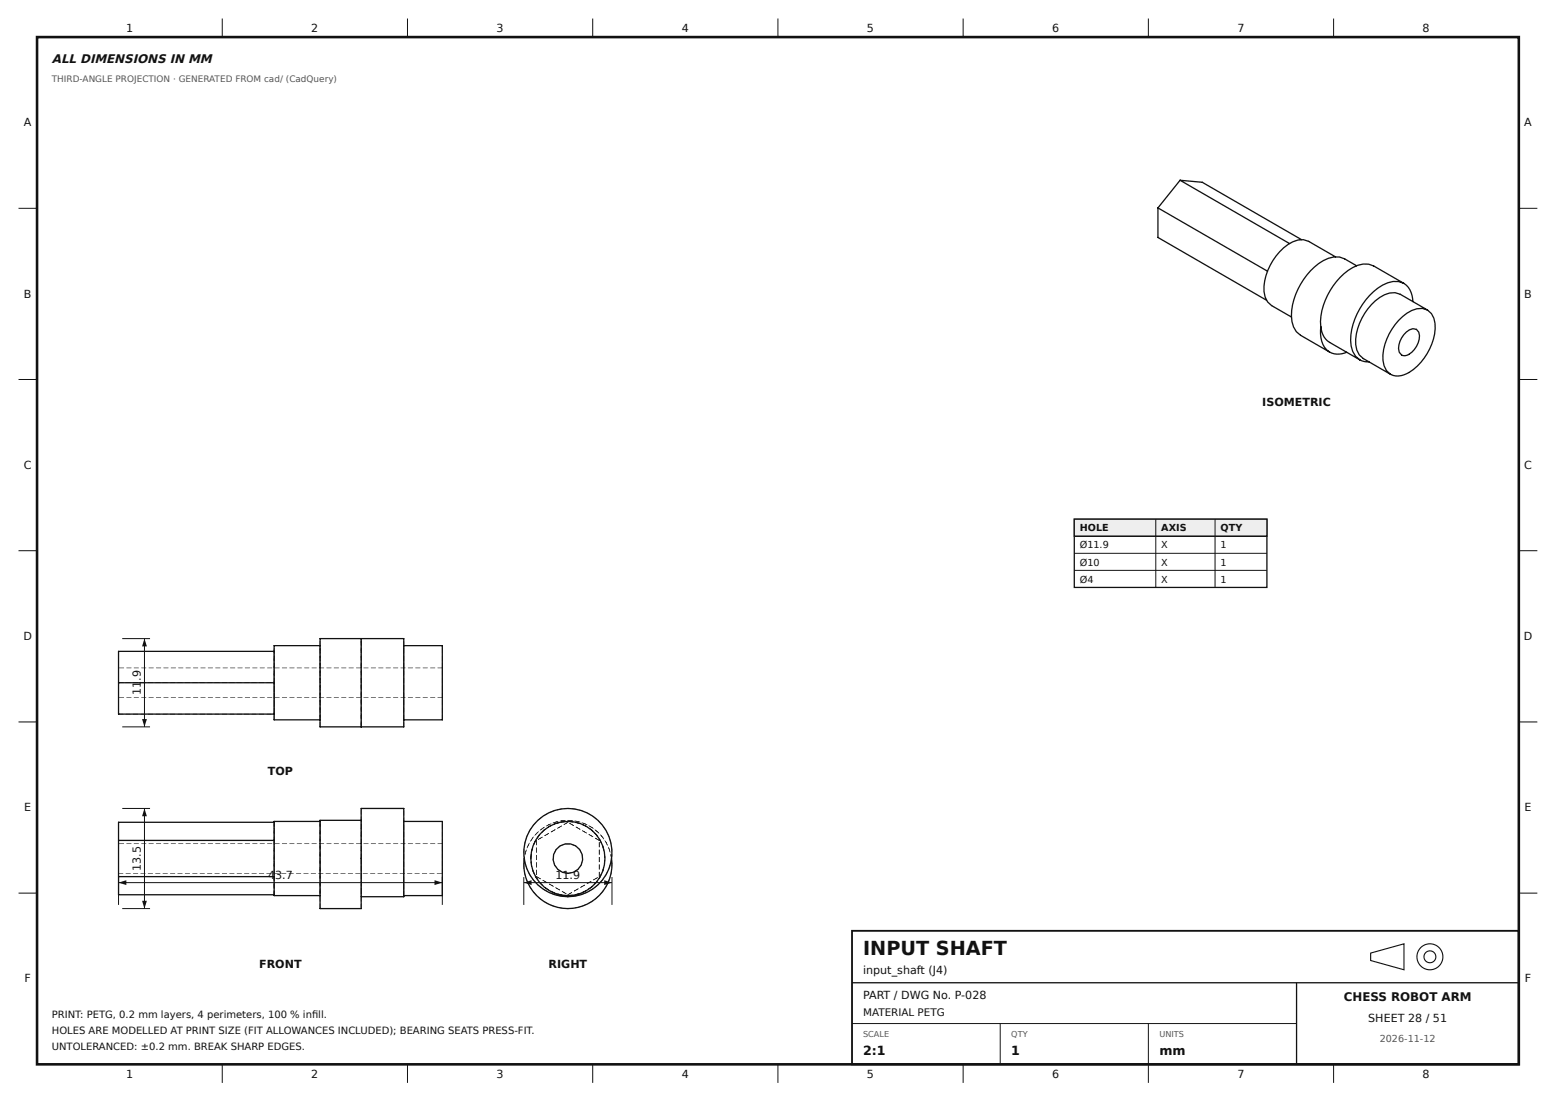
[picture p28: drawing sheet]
<svg xmlns="http://www.w3.org/2000/svg" width="420mm" height="297mm" viewBox="0 0 420 297" stroke-linecap="round" stroke-linejoin="round" font-family="sans-serif">
<defs><g id="words">
<text font-size="5.2" fill="#111" x="232.9" y="257.6">INPUT SHAFT</text>
<g font-size="3.4" fill="#111">
<text x="232.9" y="284.7">2:1</text>
<text x="272.9" y="284.7">1</text>
<text x="312.9" y="284.7">mm</text>
</g>
<text font-size="3.3" fill="#111" x="14" y="17">ALL DIMENSIONS IN MM</text>
<text font-size="3.2" fill="#111" x="362.7" y="270.1">CHESS ROBOT ARM</text>
<g font-size="3" fill="#111">
<text x="34" y="8.6">1</text>
<text x="84" y="8.6">2</text>
<text x="134" y="8.6">3</text>
<text x="184" y="8.6">4</text>
<text x="234" y="8.6">5</text>
<text x="284" y="8.6">6</text>
<text x="334" y="8.6">7</text>
<text x="383.9" y="8.6">8</text>
<text x="6.5" y="34.1">A</text>
<text x="411.4" y="34.1">A</text>
<text x="6.5" y="80.3">B</text>
<text x="411.4" y="80.3">B</text>
<text x="340.6" y="109.4">ISOMETRIC</text>
<text x="6.4" y="126.5">C</text>
<text x="411.3" y="126.5">C</text>
<text x="6.3" y="172.7">D</text>
<text x="411.2" y="172.7">D</text>
<text x="38" y="183.7" transform="rotate(-90 38 183.7)">.9</text>
<text x="38" y="187.5" transform="rotate(-90 38 187.5)">11</text>
<text x="72.3" y="209.1">TOP</text>
<text x="6.5" y="218.8">E</text>
<text x="411.4" y="218.8">E</text>
<text x="38" y="234.9" transform="rotate(-90 38 234.9)">13.5</text>
<text x="72.3" y="237.1">43.7</text>
<text x="149.9" y="237.1">11.9</text>
<text x="69.9" y="261.1">FRONT</text>
<text x="148" y="261.1">RIGHT</text>
<text x="232.9" y="262.7">input_shaft (J4)</text>
<text x="6.6" y="265">F</text>
<text x="232.9" y="269.6">PART / DWG No. P-028</text>
<text x="411.5" y="265">F</text>
<text x="369.3" y="275.6">SHEET 28 / 51</text>
<text x="34" y="290.9">1</text>
<text x="84" y="290.9">2</text>
<text x="134" y="290.9">3</text>
<text x="184" y="290.9">4</text>
<text x="234" y="290.9">5</text>
<text x="284" y="290.9">6</text>
<text x="334" y="290.9">7</text>
<text x="383.9" y="290.9">8</text>
</g>
<text font-size="2.8" fill="#111" x="232.9" y="274.1">MATERIAL PETG</text>
<g font-size="2.7" fill="#111">
<text x="14" y="274.7">PRINT: PETG, 0.2 mm layers, 4 perimeters, 100 % infll.</text>
<text x="84.2" y="274.7">i</text>
<text x="14" y="278.9">HOLES ARE MODELLED AT PRINT SIZE (FIT ALLOWANCES INCLUDED); BEARING SEATS PRESS-FIT.</text>
<text x="14" y="283.1">UNTOLERANCED: ±0.2 mm. BREAK SHARP EDGES.</text>
</g>
<g font-size="2.6" fill="#111">
<text x="291.4" y="143.4">HOLE</text>
<text x="313.4" y="143.4">AXIS</text>
<text x="329.4" y="143.4">QTY</text>
<text x="291.4" y="148">Ø11.9</text>
<text x="313.4" y="148">X</text>
<text x="329.4" y="148">1</text>
<text x="291.4" y="152.6">Ø10</text>
<text x="313.4" y="152.6">X</text>
<text x="329.4" y="152.6">1</text>
<text x="291.4" y="157.2">Ø4</text>
<text x="313.4" y="157.2">X</text>
<text x="329.4" y="157.2">1</text>
</g>
<text font-size="2.6" fill="#555" x="372.4" y="281.1">2026-11-12</text>
<text font-size="2.4" fill="#555" x="14" y="22">THIRD-ANGLE PROJECTION · GENERATED FROM cad/ (CadQuery)</text>
<g font-size="2.2" fill="#555">
<text x="232.9" y="279.6">SCALE</text>
<text x="272.9" y="279.6">QTY</text>
<text x="312.9" y="279.6">UNITS</text>
</g>
</g></defs>
<path d="M10 10h399.9v277.1h-399.9z" fill="none" stroke="#111" stroke-width=".7" stroke-linecap="butt"/>
<g fill="none" stroke="#111" stroke-width=".27">
<path d="M60 5v5M110 5v5M160 5v5M209.9 5v5M259.9 5v5M309.9 5v5M359.9 5v5M5 56.2h5M409.9 56.2h5M5 102.4h5M409.9 102.4h5M5 148.6h5"/>
<path d="M409.9 148.6h5M5 194.8h5M409.9 194.8h5M5 240.9h5M409.9 240.9h5M229.9 276.1h120M269.9 276.1v11M309.9 276.1v16M60 287.1v5M110 287.1v5M160 287.1v5M209.9 287.1v5"/>
<path d="M259.9 287.1v5M359.9 287.1v5"/>
</g>
<path d="M229.9 251.1h180v36h-180z" fill="none" stroke="#111" stroke-width=".5"/>
<path d="M229.9 265.1h180M349.9 265.1v22" fill="none" stroke="#111" stroke-width=".35"/>
<g fill="none" stroke="#111" stroke-width=".3">
<path d="M369.9 257.1l9-2.5v7l-9-2.5z"/>
<circle cx="385.9" cy="258.1" r="3.5"/>
<circle cx="385.9" cy="258.1" r="1.6"/>
</g>
<path d="M86.3 243.8l.2 .1-.1 1.3zM86.3 241.8l.2 .1-.1 1.3zM86.3 239.8l.2 .1-.1 1.3zM86.3 237.8l.2 .1-.1 1.3zM86.3 235.8l.2 .1-.1 1.3zM86.3 233.8l.2 .1-.1 1.3zM86.3 231.8l.2 .1-.1 1.3zM86.3 229.8l.2 .1-.1 1.3zM86.3 227.8l.2 .1-.1 1.3zM86.3 225.8l.2 .1-.1 1.3zM86.3 223.8l.2 .1-.1 1.3zM86.3 221.8l.2 .1-.1 1.3zM97.4 230.3l.2 .1-.1 1.3zM97.4 228.3l.2 .1-.1 1.3zM97.4 226.3l.2 .1-.1 1.3zM97.4 224.3l.2 .1-.1 1.3zM97.4 222.3l.2 .1-.1 1.3zM97.4 221.2l.2 .1-.1 .4zM97.4 221.2l.2 .1-.1 1.3zM97.4 223.2l.2 .1-.1 1.3zM97.4 225.2l.2 .1-.1 1.3zM97.4 227.2l.2 .1-.1 1.3zM97.4 229.2l.2 .1-.1 1.3zM97.4 231.2l.2 .1-.1 .4zM97.4 243.8l.2 .1-.1 1.3zM97.4 241.8l.2 .1-.1 1.3zM97.4 239.8l.2 .1-.1 1.3zM97.4 237.8l.2 .1-.1 1.3zM97.4 235.8l.2 .1-.1 1.3zM97.4 233.8l.2 .1-.1 1.3zM97.4 231.8l.2 .1-.1 1.3zM86.3 240.3l.2 .1-.1 1.3zM86.3 238.3l.2 .1-.1 1.3zM86.3 236.3l.2 .1-.1 1.3zM86.3 234.3l.2 .1-.1 1.3zM86.3 232.3l.2 .1-.1 1.3zM86.3 230.3l.2 .1-.1 1.3zM86.3 228.3l.2 .1-.1 1.3zM86.3 226.3l.2 .1-.1 1.3zM86.3 224.3l.2 .1-.1 1.3zM86.3 222.3l.2 .1-.1 1.3zM86.3 221.5l.2 .1-.1 1.3zM86.3 223.5l.2 .1-.1 1.3zM86.3 225.5l.2 .1-.1 1.3zM86.3 227.5l.2 .1-.1 1.3zM86.3 229.5l.2 .1-.1 1.3zM86.3 231.5l.2 .1-.1 1.3zM86.3 233.5l.2 .1-.1 1.3zM86.3 235.5l.2 .1-.1 1.3zM86.3 237.5l.2 .1-.1 1.3zM86.3 239.5l.2 .1-.1 1.3zM97.4 231.5l.2 .1-.1 1.3zM97.4 233.5l.2 .1-.1 1.3zM97.4 235.5l.2 .1-.1 1.3zM97.4 237.5l.2 .1-.1 1.3zM97.4 239.5l.2 .1-.1 1.3zM97.4 241.5l.2 .1-.1 .4zM97.4 240.6l.2 .1-.1 1.3zM97.4 238.6l.2 .1-.1 1.3zM97.4 236.6l.2 .1-.1 1.3zM97.4 234.6l.2 .1-.1 1.3zM97.4 232.6l.2 .1-.1 1.3zM97.4 231.5l.2 .1-.1 .4zM97.4 230.3l.2 .1-.1 1.3zM97.4 228.3l.2 .1-.1 1.3zM97.4 226.3l.2 .1-.1 1.3zM97.4 224.3l.2 .1-.1 1.3zM97.4 222.3l.2 .1-.1 1.3zM97.4 220.3l.2 .1-.1 1.3zM97.4 218.3l.2 .1-.1 1.3zM73.9 240.3l.2 .1-.1 1.3zM73.9 238.3l.2 .1-.1 1.3zM73.9 236.3l.2 .1-.1 1.3zM73.9 234.3l.2 .1-.1 1.3zM73.9 232.3l.2 .1-.1 1.3zM73.9 230.3l.2 .1-.1 1.3zM73.9 228.3l.2 .1-.1 1.3zM73.9 226.3l.2 .1-.1 1.3zM73.9 224.3l.2 .1-.1 1.3zM73.9 222.3l.2 .1-.1 1.3zM108.9 240.6l.2 .1-.1 1.3zM108.9 238.6l.2 .1-.1 1.3zM108.9 236.6l.2 .1-.1 1.3zM108.9 234.6l.2 .1-.1 1.3zM108.9 232.6l.2 .1-.1 1.3zM108.9 230.6l.2 .1-.1 1.3zM108.9 228.6l.2 .1-.1 1.3zM108.9 226.6l.2 .1-.1 1.3zM108.9 224.6l.2 .1-.1 1.3zM108.9 222.6l.2 .1-.1 1.3zM108.9 220.6l.2 .1-.1 1.3zM108.9 218.6l.2 .1-.1 1.3zM73.9 240.1l.2 .1-.1 1.3zM73.9 238.1l.2 .1-.1 1.3zM73.9 236.4l.2 .1-.1 1zM73.9 235.2l.2 .1-.1 1.3zM73.9 233.2l.2 .1-.1 1.3zM73.9 231.2l.2 .1-.1 1.3zM73.9 229.2l.2 .1-.1 1.3zM73.9 227.2l.2 .1-.1 1.3zM73.9 225.5h.2l-.1 1.3zM73.9 223.5h.2l-.1 1.3zM73.9 221.8h.2l-.1 1zM73.9 221.8h.2l-.1 1.3zM73.9 223.8h.2l-.1 1.3zM73.9 225.8h.2l-.1 1zM73.9 226.7h.2l-.1 1.3zM73.9 228.7h.2l-.1 1.3zM73.9 230.7h.2l-.1 1.3zM73.9 232.7h.2l-.1 1.3zM73.9 234.7h.2l-.1 1.3zM73.9 236.4l.2 .1-.1 1.3zM73.9 238.4l.2 .1-.1 1.3zM73.9 240.4l.2 .1-.1 1zM108.9 240.3l.2 .1-.1 1.3zM108.9 238.3l.2 .1-.1 1.3zM108.9 236.3l.2 .1-.1 1.3zM108.9 234.3l.2 .1-.1 1.3zM108.9 232.3l.2 .1-.1 1.3zM108.9 230.3l.2 .1-.1 1.3zM108.9 228.3l.2 .1-.1 1.3zM108.9 226.3l.2 .1-.1 1.3zM108.9 224.3l.2 .1-.1 1.3zM108.9 222.3l.2 .1-.1 1.3zM108.9 221.5l.2 .1-.1 1.3zM108.9 223.5l.2 .1-.1 1.3zM108.9 225.5l.2 .1-.1 1.3zM108.9 227.5l.2 .1-.1 1.3zM108.9 229.5l.2 .1-.1 1.3zM108.9 231.5l.2 .1-.1 1.3zM108.9 233.5l.2 .1-.1 1.3zM108.9 235.5l.2 .1-.1 1.3zM108.9 237.5l.2 .1-.1 1.3zM108.9 239.5l.2 .1-.1 1.3zM31.9 236.4l1.4 .1-1.3 .1zM33.9 236.4l1.4 .1-1.3 .1zM35.9 236.4l1.4 .1-1.3 .1zM37.9 236.4l1.4 .1-1.3 .1zM39.9 236.4l1.4 .1-1.3 .1zM41.9 236.4l1.4 .1-1.3 .1zM43.9 236.4l1.4 .1-1.3 .1zM45.9 236.4l1.4 .1-1.3 .1zM47.9 236.4l1.4 .1-1.3 .1zM49.9 236.4l1.4 .1-1.3 .1zM51.9 236.4l1.4 .1-1.3 .1zM53.9 236.4l1.4 .1-1.3 .1zM55.9 236.4l1.4 .1-1.3 .1zM57.9 236.4l1.4 .1-1.3 .1zM59.9 236.4l1.4 .1-1.3 .1zM61.9 236.4l1.4 .1-1.3 .1zM63.9 236.4l1.4 .1-1.3 .1zM65.9 236.4l1.4 .1-1.3 .1zM67.9 236.4l1.4 .1-1.3 .1zM69.9 236.4l1.4 .1-1.3 .1zM71.9 236.4l1.4 .1-1.3 .1zM31.9 240.1l.2 .1-.1 1.3zM31.9 238.1l.2 .1-.1 1.3zM31.9 236.4l.2 .1-.1 1zM31.9 226.7h1.4l-1.3 .1zM33.9 226.7h1.4l-1.3 .1zM35.9 226.7h1.4l-1.3 .1zM37.9 226.7h1.4l-1.3 .1zM39.9 226.7h1.4l-1.3 .1zM41.9 226.7h1.4l-1.3 .1zM43.9 226.7h1.4l-1.3 .1zM45.9 226.7h1.4l-1.3 .1zM47.9 226.7h1.4l-1.3 .1zM49.9 226.7h1.4l-1.3 .1zM51.9 226.7h1.4l-1.3 .1zM53.9 226.7h1.4l-1.3 .1zM55.9 226.7h1.4l-1.3 .1zM57.9 226.7h1.4l-1.3 .1zM59.9 226.7h1.4l-1.3 .1zM61.9 226.7h1.4l-1.3 .1zM63.9 226.7h1.4l-1.3 .1zM65.9 226.7h1.4l-1.3 .1zM67.9 226.7h1.4l-1.3 .1zM69.9 226.7h1.4l-1.3 .1zM71.9 226.7h1.4l-1.3 .1zM31.9 235.2l.2 .1-.1 1.3zM31.9 233.2l.2 .1-.1 1.3zM31.9 231.2l.2 .1-.1 1.3zM31.9 229.2l.2 .1-.1 1.3zM31.9 227.2l.2 .1-.1 1.3zM31.9 225.5h.2l-.1 1.3zM31.9 223.5h.2l-.1 1.3zM31.9 221.8h.2l-.1 1zM119.3 240.3l.2 .1-.1 1.3zM119.3 238.3l.2 .1-.1 1.3zM119.3 236.3l.2 .1-.1 1.3zM119.3 234.3l.2 .1-.1 1.3zM119.3 232.3l.2 .1-.1 1.3zM119.3 230.3l.2 .1-.1 1.3zM119.3 228.3l.2 .1-.1 1.3zM119.3 226.3l.2 .1-.1 1.3zM119.3 224.3l.2 .1-.1 1.3zM119.3 222.3l.2 .1-.1 1.3zM31.9 234.3l.2 .1-.1 1.3zM31.9 232.3l.2 .1-.1 1.3zM31.9 230.3l.2 .1-.1 1.3zM31.9 228.3l.2 .1-.1 1.3zM31.9 227.5l.2 .1-.1 1.3zM31.9 229.5l.2 .1-.1 1.3zM31.9 231.5l.2 .1-.1 1.3zM31.9 233.5l.2 .1-.1 1.3zM119.3 234.3l.2 .1-.1 1.3zM119.3 232.3l.2 .1-.1 1.3zM119.3 230.3l.2 .1-.1 1.3zM119.3 228.3l.2 .1-.1 1.3zM119.3 227.5l.2 .1-.1 1.3zM119.3 229.5l.2 .1-.1 1.3zM119.3 231.5l.2 .1-.1 1.3zM119.3 233.5l.2 .1-.1 1.3zM31.9 235.5l1.4 .1-1.3 .1zM33.9 235.5l1.4 .1-1.3 .1zM35.9 235.5l1.4 .1-1.3 .1zM37.9 235.5l1.4 .1-1.3 .1zM39.9 235.5l1.4 .1-1.3 .1zM41.9 235.5l1.4 .1-1.3 .1zM43.9 235.5l1.4 .1-1.3 .1zM45.9 235.5l1.4 .1-1.3 .1zM47.9 235.5l1.4 .1-1.3 .1zM49.9 235.5l1.4 .1-1.3 .1zM51.9 235.5l1.4 .1-1.3 .1zM53.9 235.5l1.4 .1-1.3 .1zM55.9 235.5l1.4 .1-1.3 .1zM57.9 235.5l1.4 .1-1.3 .1zM59.9 235.5l1.4 .1-1.3 .1zM61.9 235.5l1.4 .1-1.3 .1zM63.9 235.5l1.4 .1-1.3 .1zM65.9 235.5l1.4 .1-1.3 .1zM67.9 235.5l1.4 .1-1.3 .1zM69.9 235.5l1.4 .1-1.3 .1zM71.9 235.5l1.4 .1-1.3 .1zM73.9 235.5l1.4 .1-1.3 .1zM75.9 235.5l1.4 .1-1.3 .1zM77.9 235.5l1.4 .1-1.3 .1zM79.9 235.5l1.4 .1-1.3 .1zM81.9 235.5l1.4 .1-1.3 .1zM83.9 235.5l1.4 .1-1.3 .1zM85.9 235.5l1.4 .1-1.3 .1zM87.9 235.5l1.4 .1-1.3 .1zM89.9 235.5l1.4 .1-1.3 .1zM91.9 235.5l1.4 .1-1.3 .1zM93.9 235.5l1.4 .1-1.3 .1zM95.9 235.5l1.4 .1-1.3 .1zM97.9 235.5l1.4 .1-1.3 .1zM99.9 235.5l1.4 .1-1.3 .1zM101.9 235.5l1.4 .1-1.3 .1zM103.9 235.5l1.4 .1-1.3 .1zM105.9 235.5l1.4 .1-1.3 .1zM107.9 235.5l1.4 .1-1.3 .1zM109.9 235.5l1.4 .1-1.3 .1zM111.9 235.5l1.4 .1-1.3 .1zM113.9 235.5l1.4 .1-1.3 .1zM115.9 235.5l1.4 .1-1.3 .1zM117.9 235.5l1.4 .1-1.3 .1zM118.1 227.5l1.4 .1-1.3 .1zM116.1 227.5l1.4 .1-1.3 .1zM114.1 227.5l1.4 .1-1.3 .1zM112.1 227.5l1.4 .1-1.3 .1zM110.1 227.5l1.4 .1-1.3 .1zM108.1 227.5l1.4 .1-1.3 .1zM106.1 227.5l1.4 .1-1.3 .1zM104.1 227.5l1.4 .1-1.3 .1zM102.1 227.5l1.4 .1-1.3 .1zM100.1 227.5l1.4 .1-1.3 .1zM98.1 227.5l1.4 .1-1.3 .1zM96.1 227.5l1.4 .1-1.3 .1zM94.1 227.5l1.4 .1-1.3 .1zM92.1 227.5l1.4 .1-1.3 .1zM90.1 227.5l1.4 .1-1.3 .1zM88.1 227.5l1.4 .1-1.3 .1zM86.1 227.5l1.4 .1-1.3 .1zM84.1 227.5l1.4 .1-1.3 .1zM82.1 227.5l1.4 .1-1.3 .1zM80.1 227.5l1.4 .1-1.3 .1zM78.1 227.5l1.4 .1-1.3 .1zM76.1 227.5l1.4 .1-1.3 .1zM74.1 227.5l1.4 .1-1.3 .1zM72.1 227.5l1.4 .1-1.3 .1zM70.1 227.5l1.4 .1-1.3 .1zM68.1 227.5l1.4 .1-1.3 .1zM66.1 227.5l1.4 .1-1.3 .1zM64.1 227.5l1.4 .1-1.3 .1zM62.1 227.5l1.4 .1-1.3 .1zM60.1 227.5l1.4 .1-1.3 .1zM58.1 227.5l1.4 .1-1.3 .1zM56.1 227.5l1.4 .1-1.3 .1zM54.1 227.5l1.4 .1-1.3 .1zM52.1 227.5l1.4 .1-1.3 .1zM50.1 227.5l1.4 .1-1.3 .1zM48.1 227.5l1.4 .1-1.3 .1zM46.1 227.5l1.4 .1-1.3 .1zM44.1 227.5l1.4 .1-1.3 .1zM42.1 227.5l1.4 .1-1.3 .1zM40.1 227.5l1.4 .1-1.3 .1zM38.1 227.5l1.4 .1-1.3 .1zM36.1 227.5l1.4 .1-1.3 .1zM34.1 227.5l1.4 .1-1.3 .1zM32.1 227.5l1.4 .1-1.3 .1z" fill="#333"/>
<path d="M32 226.7h42M32 236.5h42M74 221.8h-42v19.6h42M86.4 221.6h-12.4v20h12.4M97.5 221.3h-11.1v23.8h11.1v-27h11.5v23.8h-11.5M109 221.6h10.4v20h-10.4" fill="none" stroke="#111" stroke-width=".35"/>
<path d="M86.3 182.9l.2 .1-.1 1.3zM86.3 180.9l.2 .1-.1 1.3zM86.3 178.9l.2 .1-.1 1.3zM86.3 176.9l.2 .1-.1 1.3zM86.3 174.9l.2 .1-.1 1.3zM86.3 172.9l.2 .1-.1 1.3zM86.3 194.8l.2 .1-.1 1.3zM86.3 192.8l.2 .1-.1 1.3zM86.3 190.8l.2 .1-.1 1.3zM86.3 188.8l.2 .1-.1 1.3zM86.3 186.8l.2 .1-.1 1.3zM86.3 184.8l.2 .1-.1 1.3zM97.4 196.1a.12 .12 0 0 1 .2 0 .12 .12 0 0 1-.2 0zM97.4 194.8l.2 .1-.1 1.3zM97.4 192.8l.2 .1-.1 1.3zM97.4 190.8l.2 .1-.1 1.3zM97.4 188.8l.2 .1-.1 1.3zM97.4 186.8l.2 .1-.1 1.3zM97.4 184.8l.2 .1-.1 1.3zM97.4 172.3l.2 .1-.1 1.3zM97.4 174.3l.2 .1-.1 1.3zM97.4 176.3l.2 .1-.1 1.3zM97.4 178.3l.2 .1-.1 1.3zM97.4 180.3l.2 .1-.1 1.3zM97.4 182.3l.2 .1-.1 1.3zM97.4 184.3l.2 .1-.1 1.3zM97.4 186.3l.2 .1-.1 1.3zM97.4 188.3l.2 .1-.1 1.3zM97.4 190.3l.2 .1-.1 1.3zM97.4 192.3l.2 .1-.1 1.3zM97.4 194.3l.2 .1-.1 1.3zM97.4 182.9l.2 .1-.1 1.3zM97.4 180.9l.2 .1-.1 1.3zM97.4 178.9l.2 .1-.1 1.3zM97.4 176.9l.2 .1-.1 1.3zM97.4 174.9l.2 .1-.1 1.3zM97.4 172.9l.2 .1-.1 1.3zM97.4 172.4a.12 .12 0 0 1 .2 0 .12 .12 0 0 1-.2 0zM86.3 182.9l.2 .1-.1 1.3zM86.3 180.9l.2 .1-.1 1.3zM86.3 178.9l.2 .1-.1 1.3zM86.3 176.9l.2 .1-.1 1.3zM86.3 174.9l.2 .1-.1 1.3zM86.3 174.1l.2 .1-.1 1.3zM86.3 176.1l.2 .1-.1 1.3zM86.3 178.1l.2 .1-.1 1.3zM86.3 180.1l.2 .1-.1 1.3zM86.3 182.1l.2 .1-.1 1.3zM86.3 184.1l.2 .1-.1 1.3zM86.3 186.1l.2 .1-.1 1.3zM86.3 188.1l.2 .1-.1 1.3zM86.3 190.1l.2 .1-.1 1.3zM86.3 192.1l.2 .1-.1 1.3zM86.3 192.9l.2 .1-.1 1.3zM86.3 190.9l.2 .1-.1 1.3zM86.3 188.9l.2 .1-.1 1.3zM86.3 186.9l.2 .1-.1 1.3zM86.3 184.9l.2 .1-.1 1.3zM97.4 194.7l.2 .1-.1 1.3zM97.4 192.7l.2 .1-.1 1.3zM97.4 190.7l.2 .1-.1 1.3zM97.4 188.7l.2 .1-.1 1.3zM97.4 186.7l.2 .1-.1 1.3zM97.4 184.7l.2 .1-.1 1.3zM97.4 182.9l.2 .1-.1 1.3zM97.4 180.9l.2 .1-.1 1.3zM97.4 178.9l.2 .1-.1 1.3zM97.4 176.9l.2 .1-.1 1.3zM97.4 174.9l.2 .1-.1 1.3zM97.4 172.9l.2 .1-.1 1.3zM97.4 172.3a.12 .12 0 0 1 .2 0 .12 .12 0 0 1-.2 0zM97.4 196a.12 .12 0 0 1 .2 0 .12 .12 0 0 1-.2 0zM73.9 182.9l.2 .1-.1 1.3zM73.9 180.9l.2 .1-.1 1.3zM73.9 178.9l.2 .1-.1 1.3zM73.9 176.9l.2 .1-.1 1.3zM73.9 174.9l.2 .1-.1 1.3zM73.9 192.9l.2 .1-.1 1.3zM73.9 190.9l.2 .1-.1 1.3zM73.9 188.9l.2 .1-.1 1.3zM73.9 186.9l.2 .1-.1 1.3zM73.9 184.9l.2 .1-.1 1.3zM108.9 182.9l.2 .1-.1 1.3zM108.9 180.9l.2 .1-.1 1.3zM108.9 178.9l.2 .1-.1 1.3zM108.9 176.9l.2 .1-.1 1.3zM108.9 174.9l.2 .1-.1 1.3zM108.9 172.9l.2 .1-.1 1.3zM108.9 194.8l.2 .1-.1 1.3zM108.9 192.8l.2 .1-.1 1.3zM108.9 190.8l.2 .1-.1 1.3zM108.9 188.8l.2 .1-.1 1.3zM108.9 186.8l.2 .1-.1 1.3zM108.9 184.8l.2 .1-.1 1.3zM73.9 182.9l.2 .1-.1 1.3zM73.9 180.9l.2 .1-.1 1.3zM73.9 178.9l.2 .1-.1 1.3zM73.9 176.9l.2 .1-.1 1.3zM73.9 175.7h.2l-.1 .6zM73.9 175.7h.2l-.1 1.3zM73.9 177.7h.2l-.1 1.3zM73.9 179.7h.2l-.1 1.3zM73.9 181.7h.2l-.1 1.3zM73.9 183.7h.2l-.1 .6zM73.9 184.1l.2 .1-.1 1.3zM73.9 186.1l.2 .1-.1 1.3zM73.9 188.1l.2 .1-.1 1.3zM73.9 190.1l.2 .1-.1 1.3zM73.9 192.1l.2 .1-.1 .5zM73.9 191.4h.2l-.1 1.3zM73.9 189.4h.2l-.1 1.3zM73.9 187.4h.2l-.1 1.3zM73.9 185.4h.2l-.1 1.3zM73.9 184.1l.2 .1-.1 .5zM108.9 182.9l.2 .1-.1 1.3zM108.9 180.9l.2 .1-.1 1.3zM108.9 178.9l.2 .1-.1 1.3zM108.9 176.9l.2 .1-.1 1.3zM108.9 174.9l.2 .1-.1 1.3zM108.9 174.1l.2 .1-.1 1.3zM108.9 176.1l.2 .1-.1 1.3zM108.9 178.1l.2 .1-.1 1.3zM108.9 180.1l.2 .1-.1 1.3zM108.9 182.1l.2 .1-.1 1.3zM108.9 184.1l.2 .1-.1 1.3zM108.9 186.1l.2 .1-.1 1.3zM108.9 188.1l.2 .1-.1 1.3zM108.9 190.1l.2 .1-.1 1.3zM108.9 192.1l.2 .1-.1 1.3zM108.9 192.9l.2 .1-.1 1.3zM108.9 190.9l.2 .1-.1 1.3zM108.9 188.9l.2 .1-.1 1.3zM108.9 186.9l.2 .1-.1 1.3zM108.9 184.9l.2 .1-.1 1.3zM31.9 184.1l1.4 .1-1.3 .1zM33.9 184.1l1.4 .1-1.3 .1zM35.9 184.1l1.4 .1-1.3 .1zM37.9 184.1l1.4 .1-1.3 .1zM39.9 184.1l1.4 .1-1.3 .1zM41.9 184.1l1.4 .1-1.3 .1zM43.9 184.1l1.4 .1-1.3 .1zM45.9 184.1l1.4 .1-1.3 .1zM47.9 184.1l1.4 .1-1.3 .1zM49.9 184.1l1.4 .1-1.3 .1zM51.9 184.1l1.4 .1-1.3 .1zM53.9 184.1l1.4 .1-1.3 .1zM55.9 184.1l1.4 .1-1.3 .1zM57.9 184.1l1.4 .1-1.3 .1zM59.9 184.1l1.4 .1-1.3 .1zM61.9 184.1l1.4 .1-1.3 .1zM63.9 184.1l1.4 .1-1.3 .1zM65.9 184.1l1.4 .1-1.3 .1zM67.9 184.1l1.4 .1-1.3 .1zM69.9 184.1l1.4 .1-1.3 .1zM71.9 184.1l1.4 .1-1.3 .1zM31.9 175.7h1.4l-1.3 .1zM33.9 175.7h1.4l-1.3 .1zM35.9 175.7h1.4l-1.3 .1zM37.9 175.7h1.4l-1.3 .1zM39.9 175.7h1.4l-1.3 .1zM41.9 175.7h1.4l-1.3 .1zM43.9 175.7h1.4l-1.3 .1zM45.9 175.7h1.4l-1.3 .1zM47.9 175.7h1.4l-1.3 .1zM49.9 175.7h1.4l-1.3 .1zM51.9 175.7h1.4l-1.3 .1zM53.9 175.7h1.4l-1.3 .1zM55.9 175.7h1.4l-1.3 .1zM57.9 175.7h1.4l-1.3 .1zM59.9 175.7h1.4l-1.3 .1zM61.9 175.7h1.4l-1.3 .1zM63.9 175.7h1.4l-1.3 .1zM65.9 175.7h1.4l-1.3 .1zM67.9 175.7h1.4l-1.3 .1zM69.9 175.7h1.4l-1.3 .1zM71.9 175.7h1.4l-1.3 .1zM31.9 182.9l.2 .1-.1 1.3zM31.9 180.9l.2 .1-.1 1.3zM31.9 178.9l.2 .1-.1 1.3zM31.9 176.9l.2 .1-.1 1.3zM31.9 175.7h.2l-.1 .6zM31.9 192.6h1.4l-1.3 .1zM33.9 192.6h1.4l-1.3 .1zM35.9 192.6h1.4l-1.3 .1zM37.9 192.6h1.4l-1.3 .1zM39.9 192.6h1.4l-1.3 .1zM41.9 192.6h1.4l-1.3 .1zM43.9 192.6h1.4l-1.3 .1zM45.9 192.6h1.4l-1.3 .1zM47.9 192.6h1.4l-1.3 .1zM49.9 192.6h1.4l-1.3 .1zM51.9 192.6h1.4l-1.3 .1zM53.9 192.6h1.4l-1.3 .1zM55.9 192.6h1.4l-1.3 .1zM57.9 192.6h1.4l-1.3 .1zM59.9 192.6h1.4l-1.3 .1zM61.9 192.6h1.4l-1.3 .1zM63.9 192.6h1.4l-1.3 .1zM65.9 192.6h1.4l-1.3 .1zM67.9 192.6h1.4l-1.3 .1zM69.9 192.6h1.4l-1.3 .1zM71.9 192.6h1.4l-1.3 .1zM31.9 191.4h.2l-.1 1.3zM31.9 189.4h.2l-.1 1.3zM31.9 187.4h.2l-.1 1.3zM31.9 185.4h.2l-.1 1.3zM31.9 184.1l.2 .1-.1 .5zM119.3 182.9l.2 .1-.1 1.3zM119.3 180.9l.2 .1-.1 1.3zM119.3 178.9l.2 .1-.1 1.3zM119.3 176.9l.2 .1-.1 1.3zM119.3 174.9l.2 .1-.1 1.3zM119.3 192.9l.2 .1-.1 1.3zM119.3 190.9l.2 .1-.1 1.3zM119.3 188.9l.2 .1-.1 1.3zM119.3 186.9l.2 .1-.1 1.3zM119.3 184.9l.2 .1-.1 1.3zM31.9 182.9l.2 .1-.1 1.3zM31.9 180.9l.2 .1-.1 1.3zM31.9 180.1l.2 .1-.1 1.3zM31.9 182.1l.2 .1-.1 1.3zM31.9 184.1l.2 .1-.1 1.3zM31.9 186.1l.2 .1-.1 1.3zM31.9 186.9l.2 .1-.1 1.3zM31.9 184.9l.2 .1-.1 1.3zM119.3 184.1l.2 .1-.1 1.3zM119.3 186.1l.2 .1-.1 1.3zM119.3 186.9l.2 .1-.1 1.3zM119.3 184.9l.2 .1-.1 1.3zM119.3 182.9l.2 .1-.1 1.3zM119.3 180.9l.2 .1-.1 1.3zM119.3 180.1l.2 .1-.1 1.3zM119.3 182.1l.2 .1-.1 1.3zM118.1 180.1l1.4 .1-1.3 .1zM116.1 180.1l1.4 .1-1.3 .1zM114.1 180.1l1.4 .1-1.3 .1zM112.1 180.1l1.4 .1-1.3 .1zM110.1 180.1l1.4 .1-1.3 .1zM108.1 180.1l1.4 .1-1.3 .1zM106.1 180.1l1.4 .1-1.3 .1zM104.1 180.1l1.4 .1-1.3 .1zM102.1 180.1l1.4 .1-1.3 .1zM100.1 180.1l1.4 .1-1.3 .1zM98.1 180.1l1.4 .1-1.3 .1zM96.1 180.1l1.4 .1-1.3 .1zM94.1 180.1l1.4 .1-1.3 .1zM92.1 180.1l1.4 .1-1.3 .1zM90.1 180.1l1.4 .1-1.3 .1zM88.1 180.1l1.4 .1-1.3 .1zM86.1 180.1l1.4 .1-1.3 .1zM84.1 180.1l1.4 .1-1.3 .1zM82.1 180.1l1.4 .1-1.3 .1zM80.1 180.1l1.4 .1-1.3 .1zM78.1 180.1l1.4 .1-1.3 .1zM76.1 180.1l1.4 .1-1.3 .1zM74.1 180.1l1.4 .1-1.3 .1zM72.1 180.1l1.4 .1-1.3 .1zM70.1 180.1l1.4 .1-1.3 .1zM68.1 180.1l1.4 .1-1.3 .1zM66.1 180.1l1.4 .1-1.3 .1zM64.1 180.1l1.4 .1-1.3 .1zM62.1 180.1l1.4 .1-1.3 .1zM60.1 180.1l1.4 .1-1.3 .1zM58.1 180.1l1.4 .1-1.3 .1zM56.1 180.1l1.4 .1-1.3 .1zM54.1 180.1l1.4 .1-1.3 .1zM52.1 180.1l1.4 .1-1.3 .1zM50.1 180.1l1.4 .1-1.3 .1zM48.1 180.1l1.4 .1-1.3 .1zM46.1 180.1l1.4 .1-1.3 .1zM44.1 180.1l1.4 .1-1.3 .1zM42.1 180.1l1.4 .1-1.3 .1zM40.1 180.1l1.4 .1-1.3 .1zM38.1 180.1l1.4 .1-1.3 .1zM36.1 180.1l1.4 .1-1.3 .1zM34.1 180.1l1.4 .1-1.3 .1zM32.1 180.1l1.4 .1-1.3 .1zM118.1 188.1l1.4 .1-1.3 .1zM116.1 188.1l1.4 .1-1.3 .1zM114.1 188.1l1.4 .1-1.3 .1zM112.1 188.1l1.4 .1-1.3 .1zM110.1 188.1l1.4 .1-1.3 .1zM108.1 188.1l1.4 .1-1.3 .1zM106.1 188.1l1.4 .1-1.3 .1zM104.1 188.1l1.4 .1-1.3 .1zM102.1 188.1l1.4 .1-1.3 .1zM100.1 188.1l1.4 .1-1.3 .1zM98.1 188.1l1.4 .1-1.3 .1zM96.1 188.1l1.4 .1-1.3 .1zM94.1 188.1l1.4 .1-1.3 .1zM92.1 188.1l1.4 .1-1.3 .1zM90.1 188.1l1.4 .1-1.3 .1zM88.1 188.1l1.4 .1-1.3 .1zM86.1 188.1l1.4 .1-1.3 .1zM84.1 188.1l1.4 .1-1.3 .1zM82.1 188.1l1.4 .1-1.3 .1zM80.1 188.1l1.4 .1-1.3 .1zM78.1 188.1l1.4 .1-1.3 .1zM76.1 188.1l1.4 .1-1.3 .1zM74.1 188.1l1.4 .1-1.3 .1zM72.1 188.1l1.4 .1-1.3 .1zM70.1 188.1l1.4 .1-1.3 .1zM68.1 188.1l1.4 .1-1.3 .1zM66.1 188.1l1.4 .1-1.3 .1zM64.1 188.1l1.4 .1-1.3 .1zM62.1 188.1l1.4 .1-1.3 .1zM60.1 188.1l1.4 .1-1.3 .1zM58.1 188.1l1.4 .1-1.3 .1zM56.1 188.1l1.4 .1-1.3 .1zM54.1 188.1l1.4 .1-1.3 .1zM52.1 188.1l1.4 .1-1.3 .1zM50.1 188.1l1.4 .1-1.3 .1zM48.1 188.1l1.4 .1-1.3 .1zM46.1 188.1l1.4 .1-1.3 .1zM44.1 188.1l1.4 .1-1.3 .1zM42.1 188.1l1.4 .1-1.3 .1zM40.1 188.1l1.4 .1-1.3 .1zM38.1 188.1l1.4 .1-1.3 .1zM36.1 188.1l1.4 .1-1.3 .1zM34.1 188.1l1.4 .1-1.3 .1zM32.1 188.1l1.4 .1-1.3 .1z" fill="#333"/>
<path d="M74 175.7h-42v16.9h42M86.4 172.3h22.6v23.8h-22.6zM86.4 174.2h-12.4v20h12.4M97.5 172.3v23.8M109 174.2h10.4v20h-10.4M32 184.2h42" fill="none" stroke="#111" stroke-width=".35"/>
<path d="M153.2 245h1.3l-1.2 .2zM155.2 244.9l1.3-.3-1.2 .4zM157.1 244.3l1.3-.4-1.2 .6zM158.9 243.5l1.2-.5-1.1 .7zM160.6 242.4l1-.8-.9 .9zM162.8 240.1l.1 .1-.3 .5-.6 .5zM163.8 238.4l.2 .1-.7 1.1zM164.6 236.6h.1l-.5 1.2zM165 234.6l.1 .1-.2 1.2zM165.1 232.6l.1 .1-.1 1.3zM164.8 230.6l.2 .1 .1 1.3zM164.2 228.7l.2 .1 .3 1.2zM163.3 226.9l.7 1.2zM162.1 225.3l.5 .4 .4 .7zM160.7 224l.7 .4 .3 .5zM159.1 222.8l1.1 .8zM157.3 222l1.2 .5zM155.3 221.5l1.4 .3zM153.4 221.2l1.3 .2h-1.3zM151.4 221.4l1.3-.1-1.3 .2zM149.4 221.9l1.3-.3-1.2 .4zM147.6 222.7l1.2-.5-1.1 .6zM145.9 223.8l1.1-.7-1 .8zM145.1 224.4l.3-.1-.9 .9zM143.9 225.7l.2 .1-.9 1zM142.8 227.4l.1 .1-.6 1.1zM142 229.2l.1 .1-.4 1.2zM141.5 231.1l.2 .1-.3 1.3zM141.3 233.1l.2 .1v1.3zM141.5 235.1l.1 .1 .2 1.2zM142 237l.5 1.3zM142.8 238.9l.7 1.1zM143.9 240.5l.9 1zM145.3 242l1 .8zM146.9 243.2l1.1 .7zM148.6 244.1l1.3 .5zM150.5 244.7l1.4 .3-.4 .1zM152.5 245l.9 .1h-.8zM164.8 230.3l.3 1.4zM164.1 228.5l.2 .1 .3 1.1zM163.2 226.7l.4 .5 .3 .7zM162 225.1l.8 1.1zM160.5 223.8l1 .9zM158.8 222.7l1.2 .7zM157 221.9l1.3 .5zM155.1 221.4l1.3 .3zM153.1 221.2l1.3 .2h-1.3zM151.1 221.4l1.3-.1-1.2 .3zM149.2 222l1.3-.4-1.2 .5zM147.3 222.8l1.3-.5-1.2 .6zM145.7 223.9l1.1-.7-1 .8zM144.8 224.7l.4-.2-.9 .9zM143.8 225.9l.1 .1-.8 1zM142.7 227.6l.1 .1-.6 1.1zM141.9 229.5h.2l-.5 1.3zM141.4 231.4h.2l-.1 .3zM153.2 241.5h1.3l-1.2 .2zM155.2 241.3l1.3-.2-1.2 .4zM157.1 240.7l1.2-.5-1.1 .7zM158.8 239.7l1.1-.6-1 .8zM161.1 237.6l.2 .1-.3 .4-.6 .5zM162.2 235.9h.1l-.3 .7-.4 .5zM162.8 234l.2 .1-.4 1.2zM163.2 232l.1 .1-.2 1.3zM163.1 230l.1 .1v1.3zM162.6 228.1l.1 .1 .3 1.2zM161.7 226.3l.3 .3 .3 .9zM160.5 224.7l.5 .4 .4 .7zM159 223.4l.7 .5 .3 .4zM157.2 222.4l1.3 .7zM155.3 221.8l1.4 .4zM153.4 221.5l1.3 .2h-1.3zM151.4 221.7l1.3-.1-1.3 .3zM149.5 222.3l1.3-.4-1.3 .5zM147.7 223.2l1.2-.6-1.1 .7zM146.8 223.9l.4-.2-1 .9zM145.6 225l.2 .1-.9 1zM144.5 226.7l.1 .1-.6 1.1zM143.7 228.5l.1 .1-.4 1.2zM143.3 230.5h.1l-.1 1.3zM143.3 232.5h.1l.1 1.3zM143.7 234.4l.5 1.3zM144.4 236.3l.8 1.1zM145.5 237.9l1 1zM146.9 239.3l1.2 .8zM148.6 240.4l1.3 .6zM150.5 241.1l1.3 .4h-.3zM152.4 241.5l1 .1h-.9zM141.4 231.5l.3 1.4zM141.9 233.5l.5 1.3zM142.6 235.3l.7 1.2zM143.7 237l.9 1.1zM145 238.5l1 .9zM146.5 239.8l1.2 .7zM148.3 240.8l1.2 .5zM150.2 241.4l1.3 .4-.9-.1zM152.1 241.8l1.3 .1h-1.2zM153.2 241.8h1.3l-1.2 .2zM155.2 241.7l1.3-.3-.6 .3-.7 .1zM157.1 241.2l1.3-.5-1.2 .6zM158.9 240.3l1.2-.6-1.1 .8zM160.6 239.2l1-.7-.9 .9zM162.8 236.9l.1 .1-.8 1zM163.9 235.2l.1 .2-.7 1zM164.6 233.4l.1 .1-.5 1.1zM165 231.5l.1 .1-.3 1.1zM165.1 230.3l.1 .1-.2 1.3zM165 228.3l.1 .1v1.3zM164.5 226.4l.3 .3 .1 1zM163.8 224.6l.4 .6 .2 .6zM162.7 222.8l.8 1.2zM161.4 221.3l1 1zM159.9 220.1l1 .8zM158.1 219.1l1.2 .7zM156.2 218.5l1.3 .4zM154.3 218.1l1.3 .2-1.3-.1zM152.3 218.1h1.3l-1.2 .1zM150.3 218.4l1.3-.2-1.2 .4zM148.4 219.1l1.3-.4-1.2 .5zM146.7 220l1.1-.6-1 .7zM145.1 221.2l1-.7-.9 .9zM144.5 221.8l.2 .1-.9 1zM143.3 223.4l.1 .1-.7 1zM142.3 225.1l.2 .1-.6 1.2zM141.7 227l.1 .1-.3 1.2zM141.4 229h.1l-.1 1.3zM141.4 231h.1v.7zM153.2 241.5h1.3l-1.2 .2zM155.2 241.3l1.3-.2-1.2 .4zM157.1 240.7l1.2-.5-1.1 .7zM158.8 239.7l1.1-.6-1 .8zM161.1 237.6l.2 .1-.3 .4-.6 .5zM162.2 235.9h.1l-.3 .7-.4 .5zM162.8 234l.2 .1-.4 1.2zM163.2 232l.1 .1-.2 1.3zM163.1 230l.1 .1v1.3zM162.6 228.1l.1 .1 .3 1.2zM161.7 226.3l.3 .3 .3 .9zM160.5 224.7l.5 .4 .4 .7zM159 223.4l.7 .5 .3 .4zM157.2 222.4l1.3 .7zM155.3 221.8l1.4 .4zM153.4 221.5l1.3 .2h-1.3zM151.4 221.7l1.3-.1-1.3 .3zM149.5 222.3l1.3-.4-1.3 .5zM147.7 223.2l1.2-.6-1.1 .7zM146.8 223.9l.4-.2-1 .9zM145.6 225l.2 .1-.9 1zM144.5 226.7l.1 .1-.6 1.1zM143.7 228.5l.1 .1-.4 1.2zM143.3 230.5h.1l-.1 1.3zM143.3 232.5h.1l.1 1.3zM143.7 234.4l.5 1.3zM144.4 236.3l.8 1.1zM145.5 237.9l1 1zM146.9 239.3l1.2 .8zM148.6 240.4l1.3 .6zM150.5 241.1l1.3 .4h-.3zM152.4 241.5l1 .1h-.9zM153.2 241.3l1.2-.6-1.1 .8zM154.9 240.3l1.2-.6-1.1 .7zM156.7 239.3l1.1-.6-1 .7zM158.4 238.3l1.2-.6-1.1 .7zM160.1 237.3l1.2-.6-1.1 .7zM161.7 235.2l.1 .1-.1 1.3zM161.7 233.2l.1 .1-.1 1.3zM161.7 231.2l.1 .1-.1 1.3zM161.7 229.2l.1 .1-.1 1.3zM161.7 227.2l.1 .1-.1 1.3zM160.6 226l1.2 .8zM158.9 225l1.2 .8zM157.2 224l1.1 .8zM155.4 223l1.2 .8zM153.7 222l1.2 .8zM152.2 222.4l1.1-.6-1 .7zM150.4 223.4l1.2-.6-1.1 .7zM148.7 224.4l1.2-.6-1.1 .7zM147 225.4l1.1-.6-1 .7zM145.2 226.4l1.2-.6-1.1 .7zM144.7 226.7h.2l-.1 1.3zM144.7 228.7h.2l-.1 1.3zM144.7 230.7h.2l-.1 1.3zM144.7 232.7h.2l-.1 1.3zM144.7 234.7h.2l-.1 1.3zM144.7 236.4l1.2 .7zM146.5 237.4l1.2 .7zM148.2 238.4l1.2 .7zM149.9 239.4l1.2 .7zM151.7 240.4l1.1 .7zM153.2 241.5h1.3l-1.2 .2zM155.2 241.3l1.3-.2-1.2 .4zM157.1 240.7l1.2-.5-1.1 .7zM158.8 239.7l1.1-.6-1 .8zM161.1 237.6l.2 .1-.3 .4-.6 .5zM162.2 235.9h.1l-.3 .7-.4 .5zM162.8 234l.2 .1-.4 1.2zM163.2 232l.1 .1-.2 1.3zM163.1 230l.1 .1v1.3zM162.6 228.1l.1 .1 .3 1.2zM161.7 226.3l.3 .3 .3 .9zM160.5 224.7l.5 .4 .4 .7zM159 223.4l.7 .5 .3 .4zM157.2 222.4l1.3 .7zM155.3 221.8l1.4 .4zM153.4 221.5l1.3 .2h-1.3zM151.4 221.7l1.3-.1-1.3 .3zM149.5 222.3l1.3-.4-1.3 .5zM147.7 223.2l1.2-.6-1.1 .7zM146.8 223.9l.4-.2-1 .9zM145.6 225l.2 .1-.9 1zM144.5 226.7l.1 .1-.6 1.1zM143.7 228.5l.1 .1-.4 1.2zM143.3 230.5h.1l-.1 1.3zM143.3 232.5h.1l.1 1.3zM143.7 234.4l.5 1.3zM144.4 236.3l.8 1.1zM145.5 237.9l1 1zM146.9 239.3l1.2 .8zM148.6 240.4l1.3 .6zM150.5 241.1l1.3 .4h-.3zM152.4 241.5l1 .1h-.9zM153.2 241.3l1.2-.6-1.1 .8zM154.9 240.3l1.2-.6-1.1 .7zM156.7 239.3l1.1-.6-1 .7zM158.4 238.3l1.2-.6-1.1 .7zM160.1 237.3l1.2-.6-1.1 .7zM161.7 235.2l.1 .1-.1 1.3zM161.7 233.2l.1 .1-.1 1.3zM161.7 231.2l.1 .1-.1 1.3zM161.7 229.2l.1 .1-.1 1.3zM161.7 227.2l.1 .1-.1 1.3zM160.6 226l1.2 .8zM158.9 225l1.2 .8zM157.2 224l1.1 .8zM155.4 223l1.2 .8zM153.7 222l1.2 .8zM152.2 222.4l1.1-.6-1 .7zM150.4 223.4l1.2-.6-1.1 .7zM148.7 224.4l1.2-.6-1.1 .7zM147 225.4l1.1-.6-1 .7zM145.2 226.4l1.2-.6-1.1 .7zM144.7 226.7h.2l-.1 1.3zM144.7 228.7h.2l-.1 1.3zM144.7 230.7h.2l-.1 1.3zM144.7 232.7h.2l-.1 1.3zM144.7 234.7h.2l-.1 1.3zM144.7 236.4l1.2 .7zM146.5 237.4l1.2 .7zM148.2 238.4l1.2 .7zM149.9 239.4l1.2 .7zM151.7 240.4l1.1 .7zM153.2 235.5l1.3-.1-1.2 .3zM155.1 235l1.1-.7-.2 .3-.8 .5zM157 232.6h.1l-.2 .8-.3 .4zM157.1 230.6h.1v1.3zM156.1 228.9l.4 .2 .4 .9zM154.4 227.8l1 .3 .3 .3zM152.5 227.6l1.3 .1-1.2 .1zM150.7 228.5l.4-.4 .8-.2-.7 .3-.4 .4zM150 229.1l.3-.1-.7 1.2zM149.3 230.8l.2 .1-.2 1.2zM149.5 232.8l.6 1.2-.5-.6zM150.5 234.4l1.1 .8-1.1-.6zM152.2 235.3l1.1 .3-1-.1z" fill="#333"/>
<g fill="none" stroke="#111" stroke-width=".35">
<path d="M141.5 231.6a11.9 11.9 0 0 0 11.8 13.5 11.9 11.9 0 0 0 11.7-13.5"/>
<circle cx="153.3" cy="231.6" r="4"/>
<circle cx="153.3" cy="231.6" r="10"/>
<circle cx="153.3" cy="230" r="11.9"/>
</g>
<path d="M32 236.6v7.5M32 238.1h87.4M119.4 236.6v7.5" fill="none" stroke="#111" stroke-width=".27"/>
<g fill="#111">
<path d="M117.3 237.5l2.1 .6-2.1 .7z"/>
<path d="M32 238.1l2.1-.6v1.3z"/>
</g>
<path d="M33 218.1h7.5M39 218.1v27M33 245.1h7.5" fill="none" stroke="#111" stroke-width=".27"/>
<g fill="#111">
<path d="M39 218.1l.6 2.1h-1.3z"/>
<path d="M38.3 243h1.3l-.6 2.1z"/>
</g>
<path d="M33 172.3h7.5M39 172.3v23.8M33 196.1h7.5" fill="none" stroke="#111" stroke-width=".27"/>
<g fill="#111">
<path d="M39 172.3l.6 2.1h-1.3z"/>
<path d="M38.3 194h1.3l-.6 2.1z"/>
</g>
<path d="M141.4 236.6v7.5M141.4 238.1h23.8M165.2 236.6v7.5" fill="none" stroke="#111" stroke-width=".27"/>
<g fill="#111">
<path d="M163.1 237.5l2.1 .6-2.1 .7z"/>
<path d="M141.4 238.1l2.1-.6v1.3z"/>
</g>
<g fill="none" stroke="#111" stroke-width=".35">
<path d="M312.5 56.1l29.6 17.1M312.5 56.1v8l29.3 16.9M318.5 48.6l6 .6 26.7 15.4M318.5 48.6l29.5 17.1M318.5 48.6l-6 7.5M360.4 69.3l-7.2-4.2a5.4 5.4 0 0 0-5.6 .9 15.5 15.5 0 0 0-6.5 12.7l.3 1.4 .7 1.3 1.1 1 5.3 3.1M366.1 71.7l-3.2-1.9a6.5 6.5 0 0 0-7 1.3 18.1 18.1 0 0 0-7.2 15.6l.4 1.5 .8 1.3 1.1 .9 7.8 4.6M378.9 76.4l-8.2-4.6a6.4 6.4 0 0 0-6.8 1.1 18.3 18.3 0 0 0-7.5 15.3M378.9 76.4a5.7 5.7 0 0 1 2.4 5M378.9 76.4a6.4 6.4 0 0 0-7 1.3 18 18 0 0 0-7.3 15.7l.5 1.4 .7 1.3 1.2 1M356.4 88.2a6.8 6.8 0 0 0 2.4 6.8M356.4 88.2l.3 1.4a4.8 4.8 0 0 0 2.1 2.8l8.2 4.7"/>
<path d="M358.8 95a5.2 5.2 0 0 0 4.7 0M367 97.1l1.2 .4 1.3 .1M379.5 89.6a1.92 1.92 0 0 1 2.2-.9 1.92 1.92 0 0 1 1.4 1.9 5.2 5.2 0 0 1-4.2 5.4l-.3-.1a2.19 2.19 0 0 1-1.1-2.9 6.6 6.6 0 0 1 2-3.4zM385.3 83.6l-7.4-4.2a5.4 5.4 0 0 0-5.6 .9 15.5 15.5 0 0 0-6.4 12.7l.3 1.4 .6 1.3 1.1 1 7.4 4.3M385.3 83.6a5.3 5.3 0 0 1 2 5.1 15.1 15.1 0 0 1-8.4 12.4 4.4 4.4 0 0 1-3.6-.1M385.3 83.6a5.5 5.5 0 0 0-5.6 .9 15.4 15.4 0 0 0-6.5 12.7l.3 1.5 .7 1.3 1.1 1M289.9 140.1h52v18.4h-52z"/>
</g>
<path d="M289.9 140.1h52v4.6h-52z" fill="#eee"/>
<path d="M289.9 140.1h52v4.6h-52z" fill="none" stroke="#111" stroke-width=".35"/>
<path d="M289.9 144.7h52M289.9 149.3h52M289.9 153.9h52M311.9 140.1v18.4M327.9 140.1v18.4" fill="none" stroke="#111" stroke-width=".27"/>
<use href="#words"/>
</svg>
